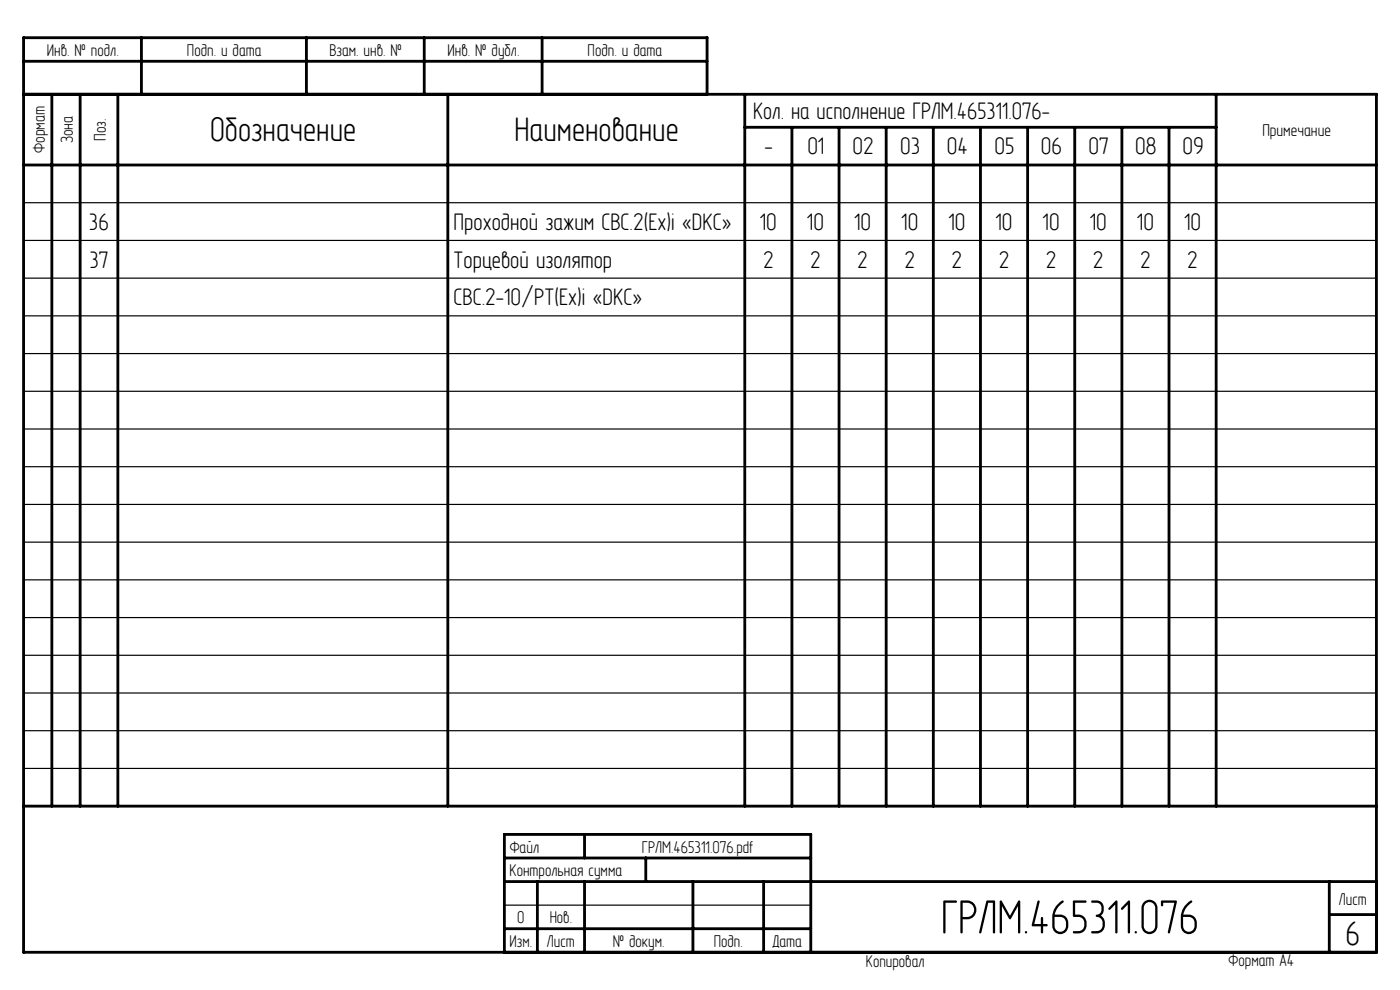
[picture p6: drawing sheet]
<svg xmlns="http://www.w3.org/2000/svg" width="297mm" height="210mm" viewBox="0 0 297 210" stroke-linecap="round" stroke-linejoin="round" font-family="sans-serif">
<defs><g id="words">
<text font-size="11" x="199.6" y="198">ГРЛМ.465311.076</text>
<g font-size="7.8">
<text x="44.6" y="30">Обозначение</text>
<text x="109.2" y="30">Наименование</text>
<text x="285.4" y="200.5">6</text>
</g>
<g font-size="5.5">
<text x="159.8" y="25.3">Кол. на исполнение ГРЛМ.465311.076-</text>
<text x="162.2" y="32.8">-</text>
<text x="171.3" y="32.8">01</text>
<text x="180.8" y="32.8">02</text>
<text x="191" y="32.8">03</text>
<text x="200.8" y="32.8">04</text>
<text x="211" y="32.8">05</text>
<text x="220.8" y="32.8">06</text>
<text x="230.9" y="32.8">07</text>
<text x="240.8" y="32.8">08</text>
<text x="250.8" y="32.8">09</text>
<text x="18.9" y="48.8">36</text>
<text x="96.2" y="48.8">Проходной зажим CBC.2(Ex)i «DKC»</text>
<text x="161.2" y="48.8">10</text>
<text x="171.2" y="48.8">10</text>
<text x="181.2" y="48.8">10</text>
<text x="191.2" y="48.8">10</text>
<text x="201.2" y="48.8">10</text>
<text x="211.2" y="48.8">10</text>
<text x="221.2" y="48.8">10</text>
<text x="231.2" y="48.8">10</text>
<text x="241.2" y="48.8">10</text>
<text x="251.2" y="48.8">10</text>
<text x="19" y="56.8">37</text>
<text x="96.2" y="56.8">Торцевой изолятор</text>
<text x="161.9" y="56.8">2</text>
<text x="171.9" y="56.8">2</text>
<text x="181.9" y="56.8">2</text>
<text x="191.9" y="56.8">2</text>
<text x="201.9" y="56.8">2</text>
<text x="211.9" y="56.8">2</text>
<text x="221.9" y="56.8">2</text>
<text x="231.9" y="56.8">2</text>
<text x="241.9" y="56.8">2</text>
<text x="251.9" y="56.8">2</text>
<text x="96.2" y="64.8">CBC.2-10/PT(Ex)i «DKC»</text>
</g>
<g font-size="3.9">
<text x="9.9" y="11.9">Инв. № подл.</text>
<text x="39.7" y="11.9">Подп. и дата</text>
<text x="69.9" y="11.9">Взам. инв. №</text>
<text x="94.9" y="11.9">Инв. № дубл.</text>
<text x="124.7" y="11.9">Подп. и дата</text>
<text x="22.5" y="29.9" transform="rotate(-90 22.5 29.9)">Поз.</text>
<text x="267.8" y="28.9">Примечание</text>
<text x="9.5" y="32.5" transform="rotate(-90 9.5 32.5)">Формат</text>
<text x="15.5" y="30.4" transform="rotate(-90 15.5 30.4)">Зона</text>
<text x="108.1" y="185.9">Контрольная сумма</text>
<text x="108.1" y="180.9">Файл</text>
<text x="136.2" y="180.9">ГРЛМ.465311.076.pdf</text>
<text x="284" y="191.9">Лист</text>
<text x="109.7" y="195.9">0</text>
<text x="116.6" y="195.9">Нов.</text>
<text x="108.1" y="200.9">Изм.</text>
<text x="116" y="200.9">Лист</text>
<text x="130" y="200.9">№ докум.</text>
<text x="151.4" y="200.9">Подп.</text>
<text x="163.9" y="200.9">Дата</text>
<text x="183.7" y="205.1">Копировал</text>
<text x="260.6" y="204.9">Формат A4</text>
</g>
</g></defs>
<g fill="none" stroke="#000" stroke-width=".25">
<path d="M5 43h287M5 51h287M5 59h287M5 67h287M5 75h287M5 83h287M5 91h287M5 99h287M5 107h287M5 115h287M5 123h287M5 131h287"/>
<path d="M5 139h287M5 147h287M5 155h287M5 163h287M107 192h65"/>
</g>
<g fill="none" stroke="#000" stroke-width=".6">
<path d="M5 13h145M30 8v12M65 8v12M90 8v12M115 8v12M5 20h287v182h-287v-194h145v12M5 35h287M11 20v151M17 20v151M25 20v151M95 20v151M158 20v151"/>
<path d="M158 27h100M168 27v144M178 27v144M188 27v144M198 27v144M208 27v144M218 27v144M228 27v144M238 27v144M248 27v144M258 20v151M5 171h287"/>
<path d="M124 177v5M107 187h185M107 197h65M107 182h65M114 187v15M124 187v15M137 182v5M147 187v15M162 187v15M282 194h10M282 187v15M107 202v-25h65v25"/>
</g>
<use href="#words"/>
</svg>
